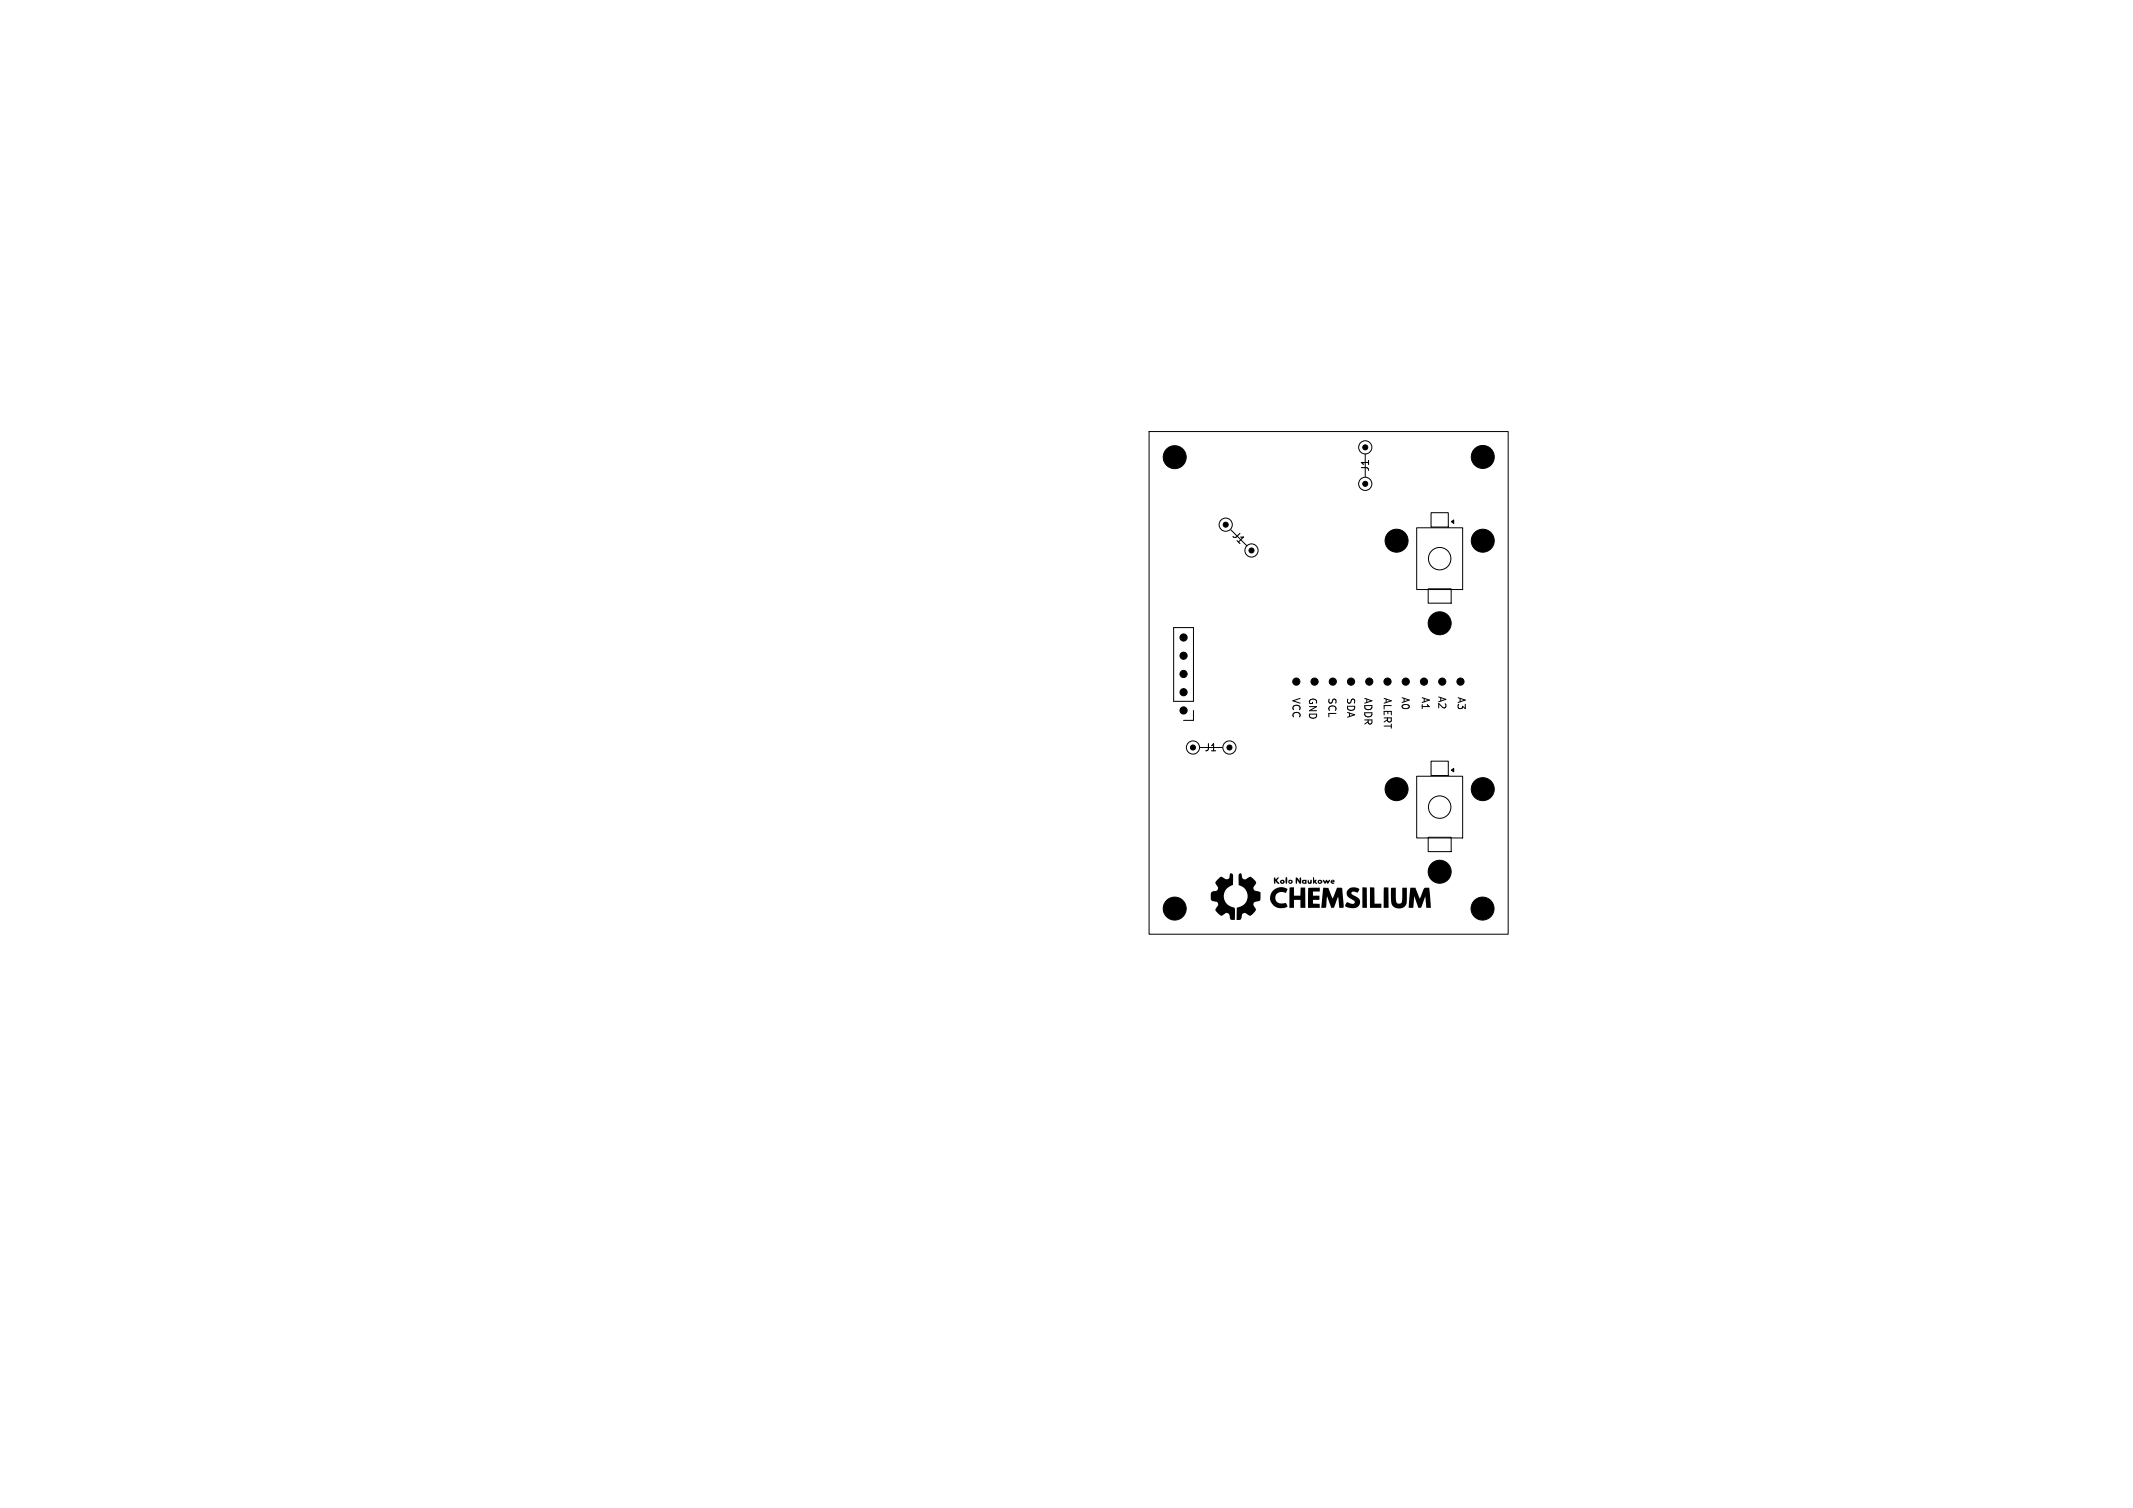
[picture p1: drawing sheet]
<svg xmlns="http://www.w3.org/2000/svg" width="297mm" height="210mm" viewBox="0 0 297 210" stroke-linecap="round" stroke-linejoin="round" font-family="sans-serif">
<defs><g id="words">
<g font-size="1.4">
<text x="190.8" y="65.8" transform="rotate(-90 190.8 65.8)">J1</text>
<text x="171.3" y="74.7" transform="rotate(45 171.3 74.7)">J1</text>
<text x="179.9" y="97.1" transform="rotate(90 179.9 97.1)">VCC</text>
<text x="182.2" y="97.1" transform="rotate(90 182.2 97.1)">GND</text>
<text x="184.9" y="97.1" transform="rotate(90 184.9 97.1)">SCL</text>
<text x="187.5" y="97.1" transform="rotate(90 187.5 97.1)">SDA</text>
<text x="189.9" y="97.1" transform="rotate(90 189.9 97.1)">ADDR</text>
<text x="192.6" y="97.1" transform="rotate(90 192.6 97.1)">ALERT</text>
<text x="195.1" y="97" transform="rotate(90 195.1 97)">A0</text>
<text x="197.9" y="97" transform="rotate(90 197.9 97)">A1</text>
<text x="200.2" y="96.9" transform="rotate(90 200.2 96.9)">A2</text>
<text x="202.9" y="97" transform="rotate(90 202.9 97)">A3</text>
<text x="167.6" y="104.8">J1</text>
</g>
</g></defs>
<g fill="none" stroke="#000" stroke-width=".14">
<path d="M160 60.1h50v70h-50zM171.4 73.8l2.2 2.2M190.1 63.2v3.2M197.3 73.5h6.4v8.6h-6.4zM199.3 71.4h2.4v2h-2.4zM163.4 87.4h2.8v10.3h-2.8zM166.2 98.9v1.4h-1.4M198.9 82h3.2v2h-3.2zM167 104.1h3.2M197.3 108.1h6.4v8.6h-6.4zM198.9 116.6h3.2v2h-3.2zM199.3 106h2.4v2h-2.4z"/>
<circle cx="170.7" cy="73.1" r=".92"/>
<circle cx="174.3" cy="76.7" r=".92"/>
<circle cx="190.1" cy="67.4" r=".92"/>
<circle cx="190.1" cy="62.3" r=".92"/>
<circle cx="200.5" cy="77.8" r="1.56"/>
<circle cx="166.1" cy="104.1" r=".92"/>
<circle cx="171.2" cy="104.1" r=".92"/>
<circle cx="200.5" cy="112.4" r="1.56"/>
</g>
<g fill="#000">
<path d="M169.6 122.5l.1-.2a.45 .45 0 0 1 .8 0l.3 .2 .3-.1 .2-.7 .2-.1 .2 .2v1.4l-.5 .3a1.6 1.6 0 0 0-.7 1.7 1.6 1.6 0 0 0 1.4 1.2v1.7h-.5l-.3-.8-.2-.2h-.2l-.6 .4-.3-.1a.91 .91 0 0 1-.6-.7l.4-.8-.1-.3-.9-.3v-.8l.2-.3 .6-.1 .2-.2v-.3l-.4-.7zM172.5 121.7l.3-.1 .2 .7 .2 .1 .2 .1 .7-.4 .4 .3a.52 .52 0 0 1 .4 .7l-.4 .4v.3l.2 .2 .8 .3v.6l-.1 .5-.7 .2-.1 .2-.1 .3 .3 .5a.38 .38 0 0 1-.2 .5l-.3 .3a.39 .39 0 0 1-.6-.1l-.4-.2-.2 .1-.3 .8-.6 .1v-1.7l.4-.1a1.55 1.55 0 0 0 1.1-1.4 1.55 1.55 0 0 0-1-1.5l-.2-.1v-1.3zM177.4 122.2h.2v.3l.3-.3h.2l-.3 .4 .3 .5-.2-.1-.3-.3v.4h-.2zM177.3 124l.8-.4 .9 .1a.21 .21 0 0 1 .2 0 .21 .21 0 0 1 0 .2v.2a.25 .25 0 0 1-.2 .3 .25 .25 0 0 1-.3-.2l-.6 .1-.4 .3a.85 .85 0 0 0 .1 1 .85 .85 0 0 0 1 .2h.3l.2 .4-.6 .3a1.47 1.47 0 0 1-1.6-.7 1.47 1.47 0 0 1 .2-1.8zM178.3 122.6h.5l.1 .2-.1 .1-.2 .2-.2-.1-.2-.3h.2l.1 .2 .2-.1-.2-.1h-.3zM179.1 122.2v-.1a.25 .25 0 0 1 .1 .5l-.1 .5-.1-.3zM179.4 122.6h.5l.1 .2v.1l-.3 .2-.2-.1-.1-.2 .3 .1 .1-.1-.1-.1-.3 .1zM179.6 123.6h.6v1.1h.9v-1.1h.6l.1 2.8h-.7v-1.1h-.9v1.1h-.7zM180.4 122.2l.3 .1 .2 .4 .1-.5h.1v.9l-.2-.1-.3-.5v.5l-.1 .1zM181.3 122.6l.6-.1v.6l-.5-.1-.1-.2h.2l.1 .1 .1-.1-.1-.1-.1 .1h-.2zM182.1 122.5l.2 .4 .2-.4h.1v.5h-.5zM182.9 122.2h.1v.4l.3-.1-.1 .3 .2 .3-.4-.2v.2h-.1z"/>
<path d="M182.2 123.7l1.6-.1v.6h-1v.5h.9v.6h-.9v.5l.9 .1 .1 .5h-1.7zM183.6 122.6h.4l.1 .1v.2l-.2 .2h-.3l-.1-.3h.2v.1l.2-.1-.2-.1v.1h-.2zM184.2 122.5l.2 .1 .1 .2 .2-.3 .2 .2 .2-.2 .1 .1-.3 .5-.2-.3-.2 .3zM184.3 123.6l.7 .1 .6 1.4 .6-1.5 .7 .1 .2 2.7h-.6l-.2-1.5-.5 1.5h-.4l-.6-1.6-.2 1.6h-.6zM185.4 122.6l.2-.1 .2 .1v.2l-.3 .1h.3v.1l-.2 .1-.3-.1v-.3h.4h-.4zM187.7 123.9a.99 .99 0 0 1 1.6 0l-.3 .4-.6-.1-.2 .2v.1l.8 .5 .3 .3v.6l-.3 .4a1.51 1.51 0 0 1-1.7-.2v-.1a.33 .33 0 0 1 .3-.4 .33 .33 0 0 1 .4 .2l.5 .1 .1-.3-1-.9-.1-.4zM189.7 123.6h.6v2.8h-.6zM190.8 123.6h.6v2.2h.9v.6h-1.5zM192.7 123.6h.6v2.8h-.6zM193.7 123.7l.7-.1v1.8l.1 .3 .1 .1a.46 .46 0 0 0 .5-.1 .46 .46 0 0 0 .1-.5l.1-1.6h.6v2.2a1.12 1.12 0 0 1-1.2 .7 1.12 1.12 0 0 1-1-.9zM196.4 123.6h.7l.6 1.5 .6-1.4 .7-.1 .2 2.8h-.6l-.1-1.5-.6 1.4-.4 .1-.6-1.6-.1 1.6h-.6z"/>
</g>
<g fill="#000" stroke="#000" stroke-width=".14">
<path d="M202.1 72.7l.3-.3v.5zM202.1 107.3l.3-.3v.5z"/>
<circle cx="163.6" cy="63.7" r="1.6"/>
<circle cx="170.7" cy="73.1" r=".35"/>
<circle cx="174.3" cy="76.7" r=".35"/>
<circle cx="190.1" cy="62.3" r=".35"/>
<circle cx="190.1" cy="67.4" r=".35"/>
<circle cx="194.5" cy="75.3" r="1.6"/>
<circle cx="206.5" cy="75.3" r="1.6"/>
<circle cx="206.5" cy="63.6" r="1.6"/>
<circle cx="164.8" cy="91.3" r=".5"/>
<circle cx="164.8" cy="98.9" r=".5"/>
<circle cx="164.8" cy="96.4" r=".5"/>
<circle cx="164.8" cy="88.8" r=".5"/>
<circle cx="164.8" cy="93.9" r=".5"/>
<circle cx="180.5" cy="94.9" r=".5"/>
<circle cx="183" cy="94.9" r=".5"/>
<circle cx="185.6" cy="94.9" r=".5"/>
<circle cx="188.1" cy="94.9" r=".5"/>
<circle cx="190.7" cy="94.9" r=".5"/>
<circle cx="193.2" cy="94.9" r=".5"/>
<circle cx="195.7" cy="94.9" r=".5"/>
<circle cx="198.3" cy="94.9" r=".5"/>
<circle cx="200.5" cy="86.8" r="1.6"/>
<circle cx="200.8" cy="94.9" r=".5"/>
<circle cx="203.4" cy="94.9" r=".5"/>
<circle cx="166.1" cy="104.1" r=".35"/>
<circle cx="171.2" cy="104.1" r=".35"/>
<circle cx="194.5" cy="109.9" r="1.6"/>
<circle cx="206.5" cy="109.9" r="1.6"/>
<circle cx="163.6" cy="126.5" r="1.6"/>
<circle cx="200.5" cy="121.4" r="1.6"/>
<circle cx="206.4" cy="126.5" r="1.6"/>
</g>
<use href="#words"/>
</svg>
